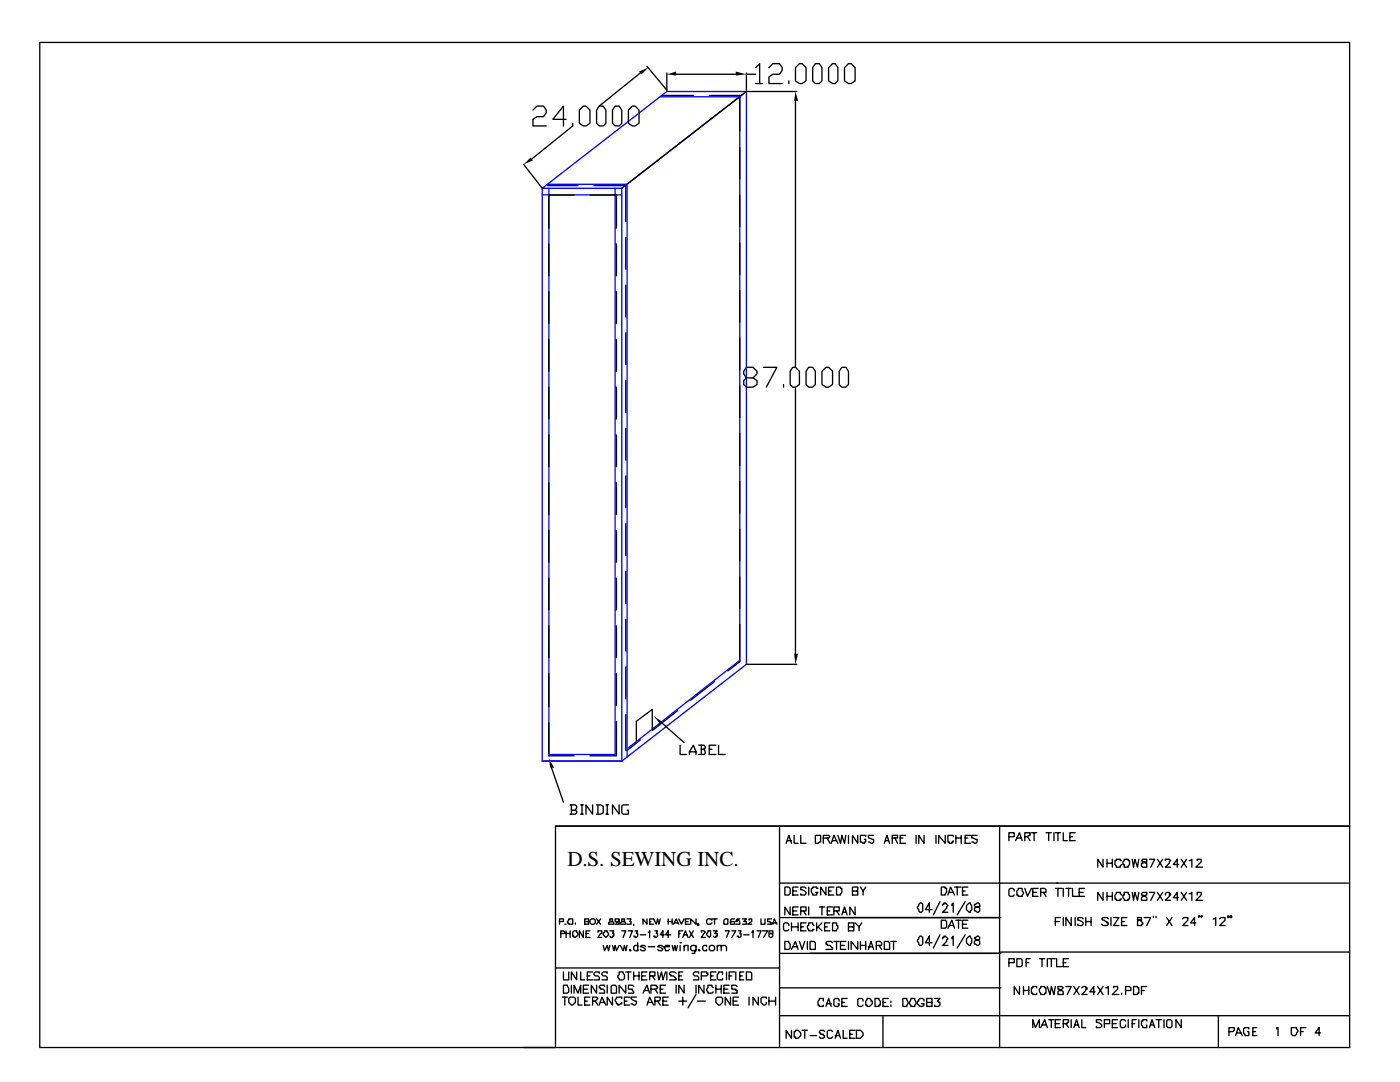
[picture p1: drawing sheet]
<svg xmlns="http://www.w3.org/2000/svg" width="279mm" height="216mm" viewBox="0 0 279 216" stroke-linecap="round" stroke-linejoin="round" font-family="sans-serif">
<defs><g id="words">
<text font-size="4.2" x="113.2" y="172.8">D.S. SEWING INC.</text>
</g></defs>
<path d="M131.8 19.3h15.8v112.5l-22.2 17.4M149 18.3v114.3l-24.9 19.3M108.2 37.6l24.9-19.3h15.9l-24.9 19.3zM108.2 37.6v114.3h15.9M108.2 38.9h15.9M109.3 36.8h15.8v114.3M109.5 37.6v112.9h13.3v-112.9M124.1 37.6v114.3" fill="none" stroke="#00f" stroke-width=".26"/>
<g fill="none" stroke="#000" stroke-width=".26">
<path d="M7.9 8.5h261.4v156.3h-158.4v44.2h-103zM127.8 14.6l-8.2 6.6M129.1 13.2l4 4.8v-3.4M132 19h6.4M134.9 14.8h11.9M141.6 19h6v7.2M149 14.6v3.4M149 14.8h1.8M150.8 13.5l.8-.8v4M150.8 16.7h1.3M153.5 13.5l.8-.8h1.3l.5 .8v.5l-.5 .8h-1.3l-.8 .5v1.4h2.6M157.4 16.1v.6"/>
<path d="M159 18.3h-10l-24.9 19.3M159.5 12.7h.6l.8 .8v2.6l-.8 .6h-.6l-.7-.6v-2.6zM162.7 12.7h.8l.5 .8v2.6l-.5 .6h-.8l-.5-.6v-2.6zM166.2 12.7h.5l.5 .8v2.6l-.5 .6h-.5l-.8-.6v-2.6zM169.3 12.7h.6l.8 .8v2.6l-.8 .6h-.6l-.8-.6v-2.6zM104.5 32.8l3.7 4.8M106.4 22l.8-.8h1.3l.5 .8v.5l-.5 .8h-1.3l-.8 .5v1.3h2.6M109.3 37h6.1M113 23.8h-2.7l2.1-2.6v3.9M114.3 24.6v.5l-8.2 6.7M114.6 38.9h-5.1v6.6M116.4 21.2h.5l.8 .8v2.6l-.8 .5h-.5l-.8-.5v-2.6z"/>
<path d="M117.7 38.9h5.3v6.6M118.5 37h6.4v7.2M119.6 21.2h.8l.5 .8v2.6l-.5 .5h-.8l-.5-.5v-2.6zM122.8 21.2h.8l.5 .8v2.6l-.5 .5h-.8l-.6-.5v-2.6zM126.2 21.2h.5l.8 .8v2.6l-.8 .5h-.5l-.8-.5v-2.6zM147.6 29.4v6.3M147.6 38.9v6.3M158.8 20.1v53.2M109.5 48.7v6.3M109.5 58.2v6.4M123 48.7v6.3M123 58.2v6.4"/>
<path d="M124.9 47.4v6.3M124.9 56.9v6.3M147.6 48.4v6.4M147.6 57.9v6.4M109.5 67.7v6.4M109.5 77.3v6.3M123 67.7v6.4M123 77.3v6.3M124.9 66.4v6.4M124.9 75.9v6.4M147.6 67.5v6.3M147.6 77v6.3"/>
<path d="M149 75.4l-.6-.8v-.5l.6-.8h1.3l.8 .8v.5l-.8 .8h-1.3l-.6 .5v.8l.6 .6h1.3l.8-.6v-.8l-.8-.5M152.4 73.3h2.6l-2.1 4M156.4 76.7v.6M158.2 73.3h.6l.7 .8v2.6l-.7 .6h-.6l-.5-.6v-2.6zM158.8 77.5v52.9M161.4 73.3h.8l.5 .8v2.6l-.5 .6h-.8l-.5-.6v-2.6zM164 74.1l.8-.8h.6l.8 .8v2.6l-.8 .6h-.6l-.8-.6zM168 73.3h.8l.5 .8v2.6l-.5 .6h-.8l-.5-.6v-2.6zM109.5 86.8v6.3M109.5 96.3v6.4M123 86.8v6.3M123 96.3v6.4"/>
<path d="M124.9 85.5v6.3M124.9 95v6.3M147.6 86.5v6.4M147.6 96v6.4M109.5 105.8v6.4M109.5 115.4v6.3M123 105.8v6.4M123 115.4v6.3M124.9 104.5v6.4M124.9 114v6.4M147.6 105.6v6.3M147.6 115.1v6.3"/>
<path d="M109.5 124.9v6.3M109.5 134.4v6.6M123 124.9v6.3M123 134.4v6.4M124.9 123.6v6.3M124.9 133.1v6.3M142.6 136l-4.8 3.7M147.6 124.6v7.4l-2.3 1.9M149 132.6h10M108.2 151.9h15.9M109.5 144.2v6.6h5.1M110.1 153.2l2.3 6.9"/>
<path d="M117.7 150.8h5.3M123 143.9v6.6M124.9 142.6v7.2M127.8 147.6l-2.7 2.2M130.2 145.5v-3.9l-3.2 2.3v4M132 144.2l4.5 4M135.2 141.8l-5 4M135.7 148.7v1.8h1.4M137.6 150.5v-.5l.8-1.3 .5 1.3v.5M137.6 150h1.3M139.4 148.7h1.1l.3 .3v.2l-.3 .3M140 149.5h.5l.3 .8-.3 .2h-1.1"/>
<path d="M140 148.7v1.8M141.6 149.5h.5M142.9 148.7h-1.3v1.8h1.3M143.4 148.7v1.8h1.3M110.9 164.8h158.4v44.2h-164.8M113.8 160.6h1l.3 .3-.3 .8M114 161.7h.8l.3 .2v.3l-.3 .3h-1M114 160.6v1.9M115.9 160.6h.5M115.9 162.5h.5M116.2 160.6v1.9M118.3 160.6v1.9l-1.4-1.9v1.9"/>
<path d="M119.1 160.6h.8l.5 .3v1.3l-.5 .3h-.8M119.3 160.6v1.9M120.9 160.6h.5M120.9 162.5h.5M121.2 160.6v1.9M123.6 160.6v1.9l-1.4-1.9v1.9M125.4 160.6h-1l-.3 .3v1.3l.3 .3h1v-.8h-.3M155.6 164.8v44.2M156.6 177h.8l.3 .3v1l-.3 .3h-.8zM156.9 168.3l.5-1.6 .6 1.6M157.2 167.7h.8M158.2 177.8h.8"/>
<path d="M158.5 166.7v1.6h.8M159.3 177h-1.1v1.6h1.1M159.8 166.7v1.6h1.1M160.9 177.3l-.3-.3h-.8v.5h.3l.8 .6v.2l-.3 .3h-.8v-.3M161.4 177v1.6M162.7 166.7h1.1v1.3h-.3l-.3 .3h-.5zM163.2 177.3h-.2v-.3h-.8v.3h-.3v.8l.3 .2v.3h.8v-.3l.2-.2h-.5M164.3 167.2h1.1l.2-.2-.2-.3h-1.1v1.6M164.8 177v1.6l-1-1.6v1.6M165.1 167.2l.5 1.1M165.4 177.8h.5M165.9 168.3l.5-1.6 .8 1.6"/>
<path d="M166.2 167.7h.8M166.4 177h-1v1.6h1M167 177h.7v.3h.3v.8l-.3 .2v.3h-.7zM167.2 166.7l.5 1.6 .3-1.6 .5 1.6 .3-1.6M169.3 166.7v1.6M170.1 177.8h.8l.3-.3v-.5h-1.1v1.6h1.1v-.8h-.3M171.2 166.7v1.6l-1.1-1.6v1.6M171.7 177l.5 .8v.8M172.8 167v-.3h-1.1v1.3l.8 .3v-.3h.3v-.5h-.3M172.8 177l-.6 .8M174.4 166.7h-1.1v.5l1.1 .3v.5l-.3 .3-.8-.3M176.5 168.3l.5-1.6 .5 1.6"/>
<path d="M176.7 167.7h.6M178.1 167.2h1v-.5h-1v1.6M178.6 167.2l.5 1.1M179.7 167.2h.5M180.7 166.7h-1v1.6h1M182.8 166.7v1.6M184.4 166.7v1.6l-1-1.6v1.6M186.8 166.7v1.6M187.6 179.9l-1.3 2.7M187.9 177h.7v.3h.3v.8l-.3 .2v.3h-.7zM188.6 166.7v1.6l-1.3-1.6v1.6M189.2 178.6l.5-1.6 .8 1.6"/>
<path d="M189.4 178.1h.8M190.2 167v-.3h-1v1.3h.2v.3h.6v-.3h.2v-.3M190.5 177h1.3M190.8 167.2h1M190.8 166.7v1.6M191 177v1.6M191.8 166.7v1.6M192.1 177.8h.5M192.6 167.2h.5M192.6 179.9l-1.6 2.7M193.1 177h-1v1.6h1M193.7 166.7h-1.1v1.6h1.1"/>
<path d="M195 166.7h-1.1v.5l1.1 .3v.5l-.3 .3-.8-.3M199.5 164.8v11.4h-43.9M201.3 167h1.1v-.8h-1.1v1.5M202.4 177.8v-.3l-.3-.2h-.5l-.3 .2v1.1l.3 .3h.5l.3-.3M202.7 167.7l.8-1.5 .5 1.5M202.9 167.2h.8M203.2 177.3h.8v.5l.3 .3-.3 .8h-.8v-.3h-.3v-.8l.3-.3zM204.5 177.3l.6 1.6 .7-1.6M204.5 167h.6l.2-.3h.3v-.5h-1.1v1.5M205.1 167l.5 .7M205.8 166.2h1.1M206.1 178.1h.8"/>
<path d="M206.4 166.2v1.5M207.2 177.3h-1.1v1.6h1.1M207.7 178.1h1.1v-.6l-.3-.2h-.8v1.6M208.2 178.1l.6 .8M208.8 166.2h1M209.3 166.2v1.5M210.3 166.2v1.5M210.6 177.3h1.3M210.6 166.2h1.1M210.9 176.2h58.2M211.1 176.2h-11.6v32.8M211.1 166.2v1.5"/>
<path d="M211.1 177.3v1.6M212.2 166.2v1.5h.8M212.2 177.3v1.6M212.7 177.3h1.1M213.3 177.3v1.6M213.5 167h.5M214 177.3v1.6h1.1M214.6 166.2h-1.1v1.5h1.1M215.4 178.1h.8M216.4 177.3h-1v1.6h1M220.1 171.4v1.6l-1-1.6v1.6M220.1 178.1v1.6l-1-1.6v1.6"/>
<path d="M220.9 171.4v1.6M220.9 178.1v1.6M220.9 172.2h1.1M220.9 178.9h1.1M222 171.4v1.6M222 178.1v1.6M223.8 171.7h-.2v-.3h-.8v.3h-.3v.8l.3 .3v.2h.8v-.2l.2-.3M223.8 178.6l-.2-.3v-.2h-.8v.2l-.3 .3v.8h.3v.3h.8v-.3h.2M224.4 171.4h.8v.3h.2v.8l-.2 .3v.2h-.8v-.5h-.3v-.5l.3-.3zM224.4 178.1h.8v.2l.2 .3v.8h-.2v.3h-.8v-.3l-.3-.3v-.5h.3zM226 171.4l.2 1.6 .3-1.6 .5 1.6 .3-1.6M226 178.1l.2 1.6 .3-1.6 .5 1.6 .3-1.6"/>
<path d="M227.8 171.7l.8 .5h.3v.8h-.8l-.3-.2v-.6h.3l.2-.2h.6v-.6h-.8zM228.1 178.1l-.3 .2v.3h.3l.8 .5v.6h-1.1v-.6l.8-.5h.3v-.5zM229.4 171.4h1.1l-.8 1.6M229.4 178.1h1.1l-.8 1.6M231 171.4l1 1.6M231 178.1l1 1.6M232 171.4l-1 1.6M232 178.1l-1 1.6M232.6 171.7v-.3h.8l.2 .3-.2 .3v.2l-.8 .8h1M232.6 178.6v-.3l.2-.2h.6v.2h.2v.3h-.2v.3l-.8 .8h1M235.2 172.5h-1l.7-1.1v1.6M235.2 179.1h-1l.7-1v1.6"/>
<path d="M235.7 171.4l1.1 1.6M235.7 178.1l1.1 1.6M236.8 171.4l-1.1 1.6M236.8 178.1l-1.1 1.6M237.3 171.7h.3l.3-.3v1.6M237.3 178.3h.3l.3-.2v1.6M238.9 171.7v-.3h.8v.6l-1 1h1.3M238.9 178.6v-.5h.8v.5l-1 1.1h1.3M110.9 193.1h44.7M111.7 183.9h.7v-.5h-.7v1M111.9 186.3h.8v-.3l-.3-.3h-.5v1.4M112.2 199h1"/>
<path d="M112.4 196.6h.8v.2l.3 .3v.8l-.3 .3h-.8zM112.4 193.9v1.6h1.1v-1.6M112.7 184.4h.3zM112.7 199v1.6M113 185.7v1.4M113 186.3h.8M113.5 199.2a.94 .94 0 0 1 1.3 0v.8l-.5 .6h-.3l-.5-.6zM113.5 183.4h.8v1h-.8v-.3h-.3zM113.8 185.7v1.4M114 196.6v1.6M114.3 186l.3-.3h.5l.3 .8-.6 .6h-.2v-.3h-.3zM114.6 198.2v-1.6l.8 1.6 .5-1.6v1.6"/>
<path d="M114.8 184.1v.3M115.1 193.9v1.6l-1.1-1.6v1.6M115.4 199v1.6h.8M115.9 193.9v1.6h.8M116.4 185.7v1.4l-.8-1.4v1.4M116.4 197.4h.8M116.7 183.9h.8v-.5h-.8v1h.8v-.5h-.3M116.7 199.8h.5M116.9 186.3h.6M117.2 194.7h.5M117.5 196.6h-1.1v1.6h1.1M117.7 183.6a.66 .66 0 0 1 1.1 0v.5l-.3 .3h-.5l-.3-.3z"/>
<path d="M117.7 199h-1v1.6h1M117.7 185.7h-.8v1.4h.8M118.3 199.8h.5l.5-.6-.2-.2h-.8v1.6M118.3 193.9h-1.1v1.6h1.1M118.8 199.8l.5 .8M119.1 196.6v1.6l-1.1-1.6v1.6M119.1 183.4l.8 1M119.3 186v-.3h.8v.6h-.2l-.6 .8h.8M119.6 194.2v-.3h-.8l-.3 .3v.3l.3 .2h.5l.3 .3v.5h-1.1M119.9 183.4l-.8 1M120.4 188.6l.3 1.1 .5-1.1 .2 1.1 .3-1.1M120.7 185.7h.5v.3l.2 .3v.2l-.5 .6-.5-.6z"/>
<path d="M120.7 196.8v-.2h-.8l-.3 .2v.3h.3v.3h.5l.3 .2v.6h-1.1M121.2 194.2v-.3h-.8l-.3 .3v.3l.3 .2h.5l.3 .3v.5h-1.1M121.2 196.6v1.6M121.7 183.4v.5h.5l.3 .2v.3h-1.1v-.3l.3-.2h.5v-.5zM121.7 185.7h.8l-.3 .6h.3v.5h-.3v.3h-.2l-.3-.3M122 196.8l.2-.2h.6l.2 .2v1.4h-1zM122.2 199v1.6l-1-1.6v1.6M122.2 188.6l.3 1.1 .3-1.1 .2 1.1 .6-1.1M123.6 193.9h.8v.3l.2 .3v.8l-.2 .2h-.8v-.2l-.3-.3v-.3l.3-.2zM123.6 183.6v.3h-.3l-.3 .2v-.2h-.2v-.5h.8v1h-.8M123.8 188.6l.6 1.1 .2-1.1 .3 1.1 .2-1.1M124.1 183.4v.5h.5l.3 .2v.3h-1.1v-.3l.3-.2h.5v-.5z"/>
<path d="M124.1 199.2v-.2h-1.1v.2l-.2 .3v.3l.2 .2v.3h.3v.3l.8-.3v-.3M124.1 185.7h.8l-.5 1.4M124.6 199.8h.5M124.9 196.6v1.6l-1.3-1.6v1.6M124.9 193.9h1M125.1 183.4h.8l-.2 .5h.2v.5h-.8M125.4 185.7h.8l-.5 1.4M125.4 193.9v1.6M125.7 189.4l.2 .3h-.2zM125.7 199h-1.1v1.6h1.1M126.5 196.8l-.3-.2h-.8v.8h.8v.2l.3 .3v.3h-1.1M126.5 194.7h1"/>
<path d="M126.5 184.4v.3M126.5 193.9v1.6M126.7 185.7h.6l-.3 .6h.3v.5l-.3 .3h-.3v-.3h-.2M127 199h-1.1v.2l.3 .3 .8 .3v.5l-.3 .3-.8-.3M127.3 188.9v-.3h-.6l-.2 .3v.5l.2 .3h.6v-.3M127.3 188.1v1.6M127.5 193.9v1.6M127.8 186.5h1.1M128.1 194.7h.8M128.3 198.2l.8-1.6 .5 1.6M128.6 197.6h.8M128.9 188.9l-.3-.3h-.5l-.3 .3h.3l.8 .5-.3 .3h-.5l-.3-.3"/>
<path d="M129.1 193.9h-1v1.6h1M129.1 183.4v1l-.8-1v1M129.4 186h.2v-.3v1.4M129.4 188.9h1.3M129.6 194.7h1.1v-.8h-1.1v1.6M129.6 183.9h.3M129.9 197.4h1.1l.2-.3v-.3h-.2v-.2h-1.1v1.6M130.2 194.7l.5 .8M130.7 199.8h.8l.3-.3v-.5h-1.1v1.6M130.7 185.7h.5l-.2 .6h.2v.5l-.2 .3h-.3v-.3h-.3M130.7 197.4l.5 .8M131.2 193.9l.3 1.6 .5-1.6 .3 1.6 .5-1.6"/>
<path d="M131.2 199.8l.6 .8M131.8 183.4l-.3 1-.3-1-.2 1-.6-1h-.8v1h.8M131.8 197.4h.5M132.3 188.9l-.3-.3h-.5l-.3 .3 .8 .3 .3 .2-.3 .3h-.5l-.3-.3M132.3 199.8h.8M132.6 186.5h-.8l.5-.8v1.4M132.6 188.9h1v-.3h-.8v.3h-.2l.2 .8h.5l.3-.3M132.8 196.6h-1v1.6h1M133.1 193.9v1.6M133.3 199h-1v1.6h1M133.3 183.4v1M133.3 183.9h.8"/>
<path d="M133.9 186.5h-1.1l.5-.8v1.4M134.1 188.6l.3 1.1 .3-1.1 .2 1.1 .3-1.1M134.1 183.4v1M134.4 184.4l.5-1 .6 1M134.7 184.1h.5M134.9 194.2l-.2-.3h-.8l-.3 .3v.3h.3v.2h.5l.5 .6v.2h-1.3M134.9 196.6v1.6M135.5 183.4l.5 1 .5-1M135.5 199.8h1.6M135.5 194.7h.5M135.5 186.3h.2M135.7 188.1h.3z"/>
<path d="M135.7 188.6v1.1M136.3 193.9h-.8v1.6h.8M136.3 185.7h-.8v1.4M136.3 187.1l.5-1.4 .5 1.4M136.3 199v1.6M136.5 196.6v1.6l-1-1.6v1.6M136.5 188.9l.3-.3h.5v1.1M136.5 186.5h.6M136.5 188.6v1.1M136.8 183.9h.5M137.6 183.4h-.8v1h.8M137.6 185.7l.8 1.4"/>
<path d="M138.4 185.7l-.8 1.4M138.9 183.4v1l-1.1-1v1M138.9 188.6v1.1l-.3 .3v.2h-.5M138.9 188.9l-.3-.3h-.5l-.3 .3v.5l.3 .3h.5l.3-.3M138.9 196.6v1.6M138.9 198.4l-1.6 2.7M139.2 199.8h1.6M139.4 189.4l.3 .3h-.3zM139.4 194.2v-.3h-.8l-.2 .3v.3l.2 .2h.6l.2 .3v.5h-1M139.4 184.4h-.2h.2v.3h-.2M140 194.7h1l.3-.2v-.3h-.3v-.3h-1v1.6M140 186v-.3h.5l.3 .3-.8 1.1h.8"/>
<path d="M140.5 196.6v1.6l-1.1-1.6v1.6M141 188.9v-.3h-.5l-.3 .3v.5l.3 .3h.5v-.3M141.3 185.7h.5v1.1l-.2 .3-.6-.6zM141.6 188.9a.66 .66 0 0 1 1 0v.5l-.3 .3h-.5l-.2-.3zM141.8 194.7h.5M142.1 183.6l-.3-.2h-.5l-.3 .2v.5l.3 .3h.5l.3-.3M142.1 183.4h1M142.3 197.1l-.2-.3v-.2h-.8v.5l-.3 .3 .3 .8h.8l.2-.3M142.3 185.7h.8l-.5 .6h.5v.5h-.2v.3h-.3l-.3-.3M142.6 183.4v1M142.9 193.9h-1.1v1.6h1.1M142.9 197.4h1"/>
<path d="M142.9 196.6v1.6M143.1 199h.8l.3 .2v.8l-.5 .6h-.3l-.5-.6v-.8zM143.1 188.9l.3-.3h.5v1.1M143.1 188.6v1.1M143.9 188.9l.3-.3h.5l.3 .3v.8M143.9 196.6v1.6M144.2 194.5v-.6h-.8v.3l-.3 .3v.8l.3 .2h.8v-.2M144.5 183.6l.2-.2h.6v1h-.8zM144.5 197.4h.8M144.7 185.7h.8l-.5 1.4M145 193.9v1.6M145.5 196.6h-1v1.6h1"/>
<path d="M145.5 194.7h.5M145.8 199v1.6l-1.1-1.6v1.6M146 185.7h.8l-.8 1.4M146.3 199.8h.8M146.6 193.9h-1.1v1.6M146.6 183.4h-.6l-.2 .2v.8h.8v-.5h-.8v.2M146.8 193.9v1.6M147.1 196.8l-.3-.2h-.8v.8h.8v.2h.3v.6h-1.1M147.4 199h-1.1v1.6h1.1M147.4 185.7h.5l-.3 .6h.3v.5l-.3 .3h-.2v-.3h-.3M147.6 183.4h-.5l-.3 .5h.3v-.3h.3l.2 .3v.5h-.8M147.6 194.7h.6"/>
<path d="M148.2 183.4h.8l-.6 .5h.6v.5h-.8M148.4 193.9h-.8v1.6h.8M148.4 186.5h1.1M149 193.9h.8l.2 .3v1.3h-1zM149.5 183.6v-.2h.5v.5l-.8 .5h.8M149.5 199v1.6M150 186h.3v-.3v1.4M151.1 185.7h.8l-.6 1.4M151.3 199v1.6l-1-1.6v1.6M151.9 183.4v1h.8v-1M152.1 185.7h1.1l-.8 1.4M152.9 199.2v-.2h-.8l-.2 .2v.8l.5 .6h.3l.2-.3v-.3"/>
<path d="M153.5 185.7v.6h.5l.3 .2v.3l-.3 .3h-.3l-.2-.3v-.3l.2-.2h.6v-.6zM153.5 199.8h1.3M153.5 199v1.6M154 183.4h-.8v.5h.5v.2h.3v.3h-.8M154.3 184.4l.2-1 .5 1M154.3 184.1h.7M154.8 199v1.6M155.6 183.1h44.2M155.6 190.2h44.2M155.6 197.1h44.2M156.6 187.9h.8v.2l.3 .3v.8l-.3 .2h-.8zM157.4 184.7v-.3l-.2-.3h-.6l-.2 .3v1.1l.2 .2h.6l.2-.2"/>
<path d="M157.7 181v1.6l-1.1-1.6v1.6M158 189.4l.8-1.5 .5 1.5M158 184.1v1.6M158 184.9h1.3M158.2 181.8h.8M158.2 188.9h.8M159.3 181h-1.1v1.6h1.1M159.3 184.1v1.6M159.5 187.9l.6 1.5 .5-1.5M159.8 181.8h1.1v-.8h-1.1v1.6M159.8 184.9h.5M160.3 181.8l.6 .8"/>
<path d="M160.9 184.1h-1.1v1.6h1.1M161.1 187.9v1.5M161.4 181v1.6M161.7 187.9h.8l.2 .2v1.3h-1zM162.5 184.7l-.3-.3v-.3h-.8v.6h-.3v.5l.3 .3v.2h.8v-.2h.3M163 184.1v1.6M163.2 184.9l.8 .8M163.5 181h1.1M164 181v1.6M164 184.1l-1 1.1M164.3 199.8v-.6h-.8v.3l-.3 .3v.8h.3v.2h.8v-.2M164.6 184.9h.5"/>
<path d="M165.1 181.8h.5M165.6 184.1h-1v1.6h1M166.2 184.1h.8v.6h.2v.5l-.2 .3v.2h-.8zM166.2 181h-1.1v1.6h1.1M166.2 188.1l-.3-.2h-.8l-.3 .2v.3h.3v.2h.5l.6 .6v.2h-1.4M166.4 181.8h1.1v-.8h-1.1v1.6M166.4 187.9h1.1M167 181.8l.5 .8M167 187.9v1.5M167.5 199.8v-.3l-.3-.3h-.5l-.3 .3v1.1l.3 .2h.5l.3-.2v-.3h-.3M167.7 188.6h.8M168 182.6l.5-1.6 .6 1.6"/>
<path d="M168.3 182h.5M168.8 187.9h-1.1v1.5h1.1M169.1 199.2h-1.1v1.6h1.1M169.3 184.9h1.1v-.8h-1.1v1.6h1.1v-.8h-.3M169.3 187.9v1.5M170.7 181v1.6l-1.1-1.6v1.6M170.7 184.1l.7 .8v.8M171.2 187.9v1.5l-1.3-1.5v1.5M171.7 188.6h1.1M171.7 187.9v1.5M172 184.1l-.6 .8M172.2 199.8v-.3l-.2-.3h-.6l-.2 .3v1.1l.2 .2h.6l.2-.2"/>
<path d="M172.8 187.9v1.5M173 199.2h.6l.2 .3v.3h.3v.5l-.5 .5h-.6v-.2h-.2v-.8l.2-.3zM173.3 189.4l.5-1.5 .6 1.5M173.3 188.9h.8M174.6 199.2h.8v.3l.3 .3v.8h-.3v.2h-.8zM174.9 188.6h1v-.5l-.2-.2h-.8v1.5M175.4 188.6l.5 .8M176.5 187.9h.8l.2 .2v1.3h-1zM177.3 199.2h-1.1v1.6h1.1M177.8 199.8v.2zM177.8 187.9h1.1M178.3 187.9v1.5"/>
<path d="M180.2 199.2h.8l.2 .8-.2 .8h-.8zM181.8 199.2h.8l.2 .8-.2 .8h-.8v-.2l-.3-.3zM183.4 180.4l.2-.2h.3l.2 .2v1.4l-.2 .2h-.3l-.2-.2v-.3l-.3-.3zM183.4 187.1l.2-.3h.3l.2 .3v1.3l-.2 .2h-.3l-.2-.2v-.3l-.3-.2zM184.4 199.8v-.3l-.3-.3h-.5l-.2 .3v.3h-.3v.5l.5 .5h.5l.3-.2v-.3h-.5M186 181.5h-1.3l.8-1.3v1.8M186 188.1h-1.3l.8-1.3v1.8M186.5 199.2h1.1l-.5 .6h.2v.2h.3v.6l-.3 .2h-.8v-.2M187.6 186.5l-1.3 2.7M187.9 183.6h.7l.3 .3v1l-.3 .3h-.7zM188.1 180.7v-.3h.3v-.2h.2l.6 .5-.3 .3v.2l-.8 .8h1.1M188.1 187.3v-.2h.3v-.3h.2l.6 .5-.3 .3v.3l-.8 .7h1.1"/>
<path d="M189.2 185.2l.8-1.6 .5 1.6M189.4 184.7h.8M190 180.7v-.3l.2-.2v1.8M190 187.3v-.2l.2-.3v1.8M190.8 183.6h1M191.3 183.6v1.6M192.1 184.4h.8M192.6 186.5l-1.6 2.7M192.9 180.7l.5-.5h.3v.2l.2 .3v.8l-.2 .3v.2h-.3l-.5-.5zM192.9 187.3l.5-.5h.3v.3l.2 .2v.8l-.2 .3v.2h-.3l-.5-.5zM193.1 183.6h-1v1.6h1M194.5 180.4v.3l.2 .3h.6l.2 .2v.6l-.2 .2-.8-.2v-.6l.2-.2h.8v-.6l-.2-.2z"/>
<path d="M194.5 187.1v.2h.2v.3h.6l.2 .3v.5l-.2 .2-.8-.2v-.5l.2-.3h.6l.2-.3v-.2l-.2-.3zM199.5 190h69.8M201.3 192.1h1.1v-.8h-1.1v1.6M202.9 191.3h.8l.3 .3v1l-.3 .3h-.8zM203.5 196.8v1.6l-1.1-1.6v1.6M204.3 197.6h1M204.3 196.8v1.6M204.8 192.1h.5M205.3 196.8v1.6M205.6 191.3h-.8v1.6M206.9 197.1v-.3h-.8v.3h-.3v1.1h.3v.2h.8v-.2M207.4 191.3h1.1"/>
<path d="M207.7 196.8h.8v.3h.3v1.1h-.3v.2h-.8v-.2l-.3-.3v-.5l.3-.3zM208 191.3v1.6M209 196.8l.5 1.6 .3-1.6 .5 1.6 .3-1.6M209 191.3v1.6M209.3 191.3h1.3M209.8 191.3v1.6M210.6 183.9h.8M210.9 191.3v1.6h1M211.1 196.8v.6h.3l.8 .5v.5h-1.1v-.5l.3-.3h.3l.5-.5-.3-.3zM211.7 183.1h-1.1v1.6M212.2 192.1h.5M212.2 183.1v1.6"/>
<path d="M212.7 196.8h1.1l-.8 1.6M213.3 191.3h-1.1v1.6h1.1M213.8 183.1v1.6l-1.1-1.6v1.6M214.3 196.8l1.1 1.6M214.6 183.1v1.6M215.4 196.8l-1.1 1.6M215.9 197.1l.3-.3h.5v.3h.3v.3h-.3v.2l-.8 .8h1.1M216.2 183.4l-.3-.3h-.8v.5h.3l.8 .5v.3l-.3 .3h-.8v-.3M216.7 183.9h1.1M216.7 183.1v1.6M217.8 183.1v1.6M218.5 197.9h-1l.8-1.1v1.6"/>
<path d="M219.1 196.8l1 1.6M220.1 196.8l-1 1.6M220.7 197.1h.2l.3-.3v1.6M221.2 183.4l-.3-.3h-.8l-.2 .3 .8 .5h.2v.2h.3v.3l-.3 .3h-.8l-.2-.3M221.7 183.1v1.6M222.2 183.1h1.1l-1.1 1.6h1.1M222.2 197.1v-.3h.8v.6l-1 1h1.3M223.8 183.9h.6M223.8 198.2v.2M224.6 197.6h1.1v-.5l-.3-.3h-.8v1.6M224.9 183.1h-1.1v1.6h1.1M226.2 196.8h.8v.3h.3v1.1h-.3v.2h-.8z"/>
<path d="M227 183.1v.5h.5l.6 .5v.3h-.3v.3h-.8v-.8l.3-.3h.5v-.5zM227.8 197.6h.5M228.3 183.1h1.4l-.8 1.6M228.9 196.8h-1.1v1.6M230.2 182.8v.3M230.7 182.8v.3M232.8 183.1l1.1 1.6M233.9 183.1l-1.1 1.6M236 183.4l.3-.3h.8v.5l-1.1 1.1h1.1M238.7 184.1h-1.1l.8-1v1.6M239.4 182.8h-.2h.2l-.2 .3M240 182.8h-.3h.3l-.3 .3"/>
<path d="M242.1 183.4h.3l.2-.3v1.6M243.4 183.4l.3-.3h.8v.5l-1.1 1.1h1.1M245.3 182.8h-.3h.3v.3h-.3M245.8 182.8h-.3h.3v.3h-.3M119.6 200.6l.5-1.6 .8 1.6M119.9 200h.8M129.1 200.6l.5-1.6 .8 1.6M129.4 200h.8M155.6 202.7h113.7M158 205.6v1.6l-1.1-1.6v1.6M158.5 205.8h.3v-.2h.5l.5 .5v.5l-.5 .6h-.5v-.3h-.3zM160.1 205.6h1"/>
<path d="M160.6 205.6v1.6M161.7 206.6h1.3M164.6 205.8l-.3-.2h-.5l-.3 .2v.3h.3v.3h.5v.2h.3v.3l-.3 .3h-.5l-.3-.3M164.8 200.8l.6-1.6 .5 1.6M165.1 200.3h.8M166.2 205.8l-.3-.2h-.5l-.3 .2v1.1l.3 .3h.5l.3-.3M166.7 207.2l.5-1.6 .5 1.6M166.7 206.6h.8M168 200h.5M168.3 205.6v1.6h.8M169.6 206.4h.5M170.7 205.6h-1.1v1.6h1.1"/>
<path d="M170.9 205.6h.8l.5 .5v.5l-.5 .6h-.8zM176.2 202.7v6.3M176.2 200h.5M177.8 200.6v.2M184.9 200h1.1v-.8h-1.1v1.6h1.1v-.8h-.3M206.1 205.1v-1.6l.5 1.6 .8-1.6v1.6M207.7 205.1l.8-1.6 .5 1.6M208 204.5h.8M209.3 203.5h1M209.8 203.5v1.6M210.6 204.3h.8M211.7 203.5h-1.1v1.6h1.1"/>
<path d="M212.2 204.3h.8v-.3h.3v-.5h-1.1v1.6M212.7 204.3l.6 .8M213.8 203.5v1.6M214.3 205.1l.5-1.6 .6 1.6M214.6 204.5h.5M215.9 203.5v1.6h.8M219.9 203.7l-.3-.2h-.8v.5h.3l.8 .5v.3l-.3 .3h-.8v-.3M220.4 204.3h1.1v-.8h-1.1v1.6M222 204.3h.8M223 203.5h-1v1.6h1M224.6 203.7l-.2-.2h-.6l-.2 .2v1.1l.2 .3h.6l.2-.3v-.3M225.2 203.5v1.6"/>
<path d="M226 204.3h.5M226.7 203.5h-.7v1.6M227.3 203.5v1.6M228.9 203.7v-.2h-.8v.2h-.3v.8l.3 .3v.3h.8v-.6M229.4 205.1l.5-1.6 .6 1.6M229.7 204.5h.5M230.7 203.5h1.1M231.2 203.5v1.6M232.3 203.5v1.6M232.8 203.7l.3-.2h.5l.3 .2v1.1l-.3 .3h-.5l-.3-.3zM235.7 203.5v1.6l-1-1.6v1.6M243.2 202.7v6.3"/>
<path d="M245.3 205.8h.8l.2-.2v-.5h-1v1.5M246.6 206.6l.5-1.5 .8 1.5M246.9 206.1h.7M249.2 205.3v-.2h-.8l-.2 .2v.8l.2 .3v.2h.8v-.8h-.2M250 205.8h.6M250.8 205.1h-.8v1.5h.8M254.8 205.3v-.2h.3v1.5M257.7 205.1h1.1v.2l.2 .3v.2l-.5 .8h-.5l-.3-.2zM259.6 205.8h.5M260.6 205.1h-1v1.5M263.5 206.1h-1l.8-1v1.5"/>
</g>
<path d="M127.5 14.3l1.9-.8-1.3 1.3zM133.1 14.8l1.8-.5v.8zM146.8 14.3l2.2 .5-2.2 .3zM105.8 31.5l.6 .5-1.9 .8zM158.8 18.3l.5 1.8h-.8zM158.5 130.4h.8l-.5 2.2zM109.5 151.3l1.1 1.9h-.8zM130.4 142.9l1.6 1-.2 .6z" fill="#000"/>
<use href="#words"/>
</svg>
